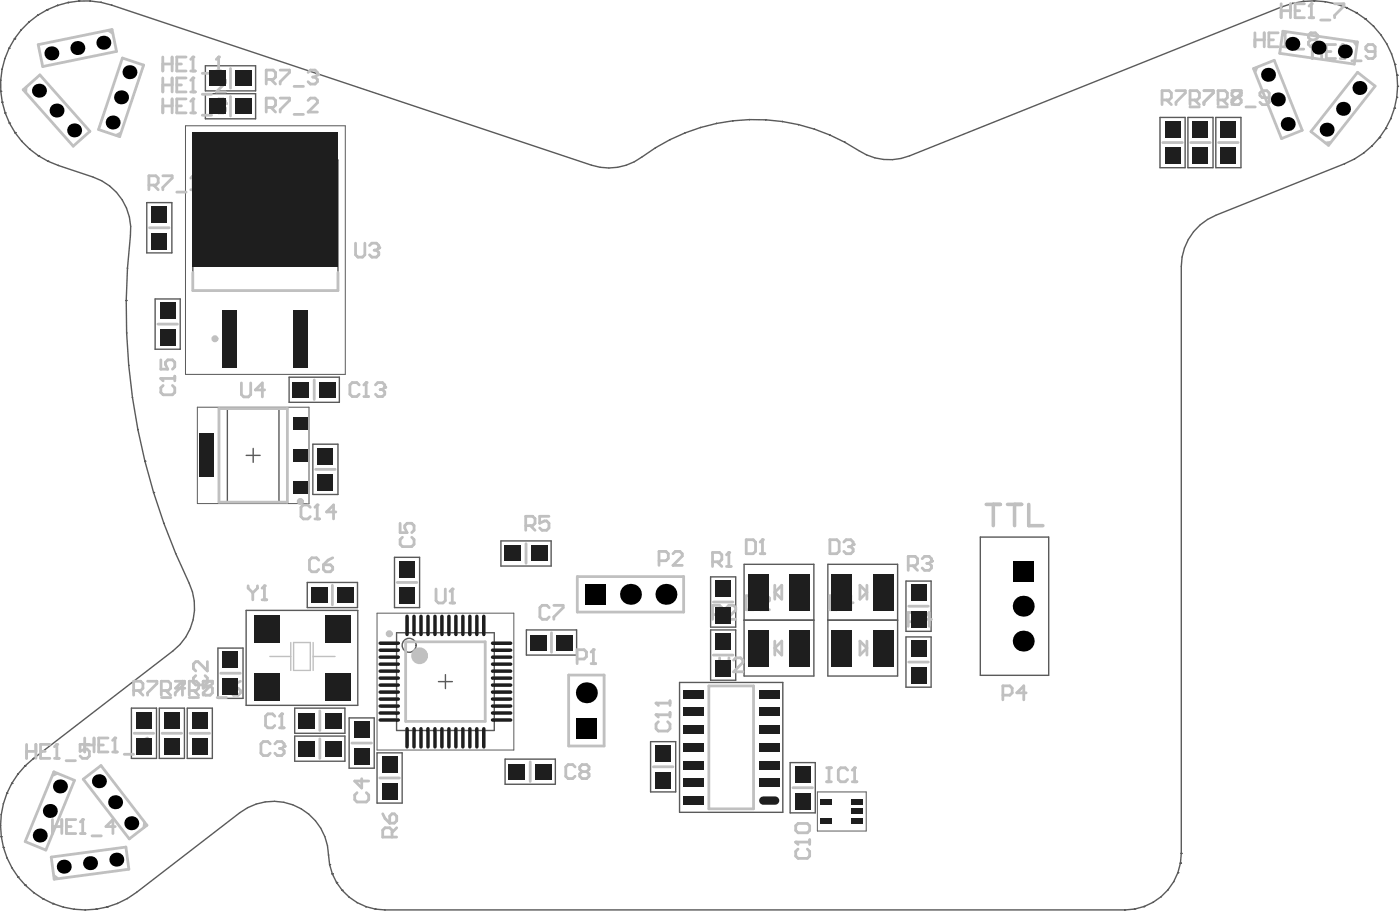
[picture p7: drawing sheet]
<svg xmlns="http://www.w3.org/2000/svg" width="334mm" height="217mm" viewBox="0 0 334 217" stroke-linecap="round" stroke-linejoin="round" font-family="sans-serif">
<g fill="none" stroke="#5a5a5a" stroke-width=".33">
<path d="M49 15.7h11.9v6h-11.9zM46 38.1h34.6v31.1h-34.6zM49 22.3h11.9v6h-11.9zM276.5 28h6v12h-6zM283.2 28h6v12h-6zM289.8 28h6v12h-6zM35 48.3h6v12h-6zM61.6 59.6h3.3M63.3 57.9v3.4M37 71.2h6v12h-6zM54.2 97.4h12.3v22.3h-12.3zM68.9 89.9h12v6h-12z"/>
<path d="M58.7 108.5h3.3M60.4 106.8v3.4M74.6 105.8h6v12h-6zM73.2 138.8h12v6h-12zM94 132.8h6v12h-6zM119.4 128.9h12v6h-12zM169.4 137.5h6v11.9h-6zM177.4 134.5h16.6v26.6h-16.6zM197.3 134.5h16.7v26.6h-16.7zM216 138.5h6v11.9h-6zM233.7 128h16.3v32.9h-16.3zM52 154.4h5.9v12h-5.9z"/>
<path d="M58.7 145.4h26.6v22.7h-26.6zM94.5 150.8h23.3v23.3h-23.3zM125.5 150.1h12v6h-12zM169.4 150.1h6v12h-6zM177.4 147.8h16.6M197.3 147.8h16.7M216 151.8h6v11.9h-6zM31.3 168.7h6v12h-6zM38 168.7h6v12h-6zM44.6 168.7h6v12h-6zM70.2 168.7h12v6h-12zM70.2 175.4h12v6h-12z"/>
<path d="M83.2 171.1h6v11.9h-6zM89.9 179.4h6v12h-6zM104.5 162.4h3.3M106.2 160.8v3.3M155.1 176.7h6v12h-6zM162 162.6h24.6v31h-24.6zM.3 199.4h.1M120.4 180.9h12v6h-12zM188.4 181.7h5.9v12h-5.9z"/>
<circle cx="97.5" cy="153.8" r="1.66"/>
</g>
<path d="M44.2 30h38.1v59.2h-38.1zM47 97h26.7v23h-26.7zM89.9 146.1h32.6v32.6h-32.6zM194.8 188.7h11.7v9.3h-11.7z" fill="none" stroke="#5a5a5a" stroke-width=".24"/>
<circle cx=".3" cy="199.4" r=".17" fill="#5a5a5a"/>
<path d="M.1 196.7l.2 2.6M1.6 189l-.8 2.5-.5 2.6M1.7 189h.1" fill="none" stroke="#5a5a5a" stroke-width=".33"/>
<circle cx="1.7" cy="189" r=".17" fill="#5a5a5a"/>
<path d="M1.2 26.9h.1" fill="none" stroke="#5a5a5a" stroke-width=".33"/>
<g fill="#5a5a5a">
<circle cx="1.2" cy="26.9" r=".17"/>
<circle cx=".5" cy="24.4" r=".17"/>
</g>
<path d="M.2 21.8l.3 2.6M.5 24.4h.1" fill="none" stroke="#5a5a5a" stroke-width=".33"/>
<circle cx=".2" cy="21.8" r=".17" fill="#5a5a5a"/>
<path d="M.2 19.1h.1M.5 16.5l-.3 2.6M.5 16.5h.1M1.2 14l-.7 2.5M2.2 11.5h.1M.2 21.8h.1" fill="none" stroke="#5a5a5a" stroke-width=".33"/>
<g fill="#5a5a5a">
<circle cx="2.2" cy="11.5" r=".17"/>
<circle cx="6.1" cy="210.9" r=".17"/>
</g>
<path d="M4.3 209h.1M4.3 209l1.8 1.9M6.1 210.9h.1" fill="none" stroke="#5a5a5a" stroke-width=".33"/>
<g fill="#5a5a5a">
<circle cx="4.3" cy="209" r=".17"/>
<circle cx="6.1" cy="211" r=".17"/>
</g>
<path d="M6.1 211h.1M6.1 211l1.9 1.7M8 212.7h.1" fill="none" stroke="#5a5a5a" stroke-width=".33"/>
<circle cx="2.8" cy="186.7" r=".17" fill="#5a5a5a"/>
<path d="M4.3 184.5l-1.5 2.2M4.3 184.5h.1M6 182.5l-1.7 2M6 182.5h.1" fill="none" stroke="#5a5a5a" stroke-width=".33"/>
<circle cx="6" cy="182.5" r=".17" fill="#5a5a5a"/>
<path d="M6 182.5h.1" fill="none" stroke="#5a5a5a" stroke-width=".33"/>
<circle cx="8" cy="180.8" r=".17" fill="#5a5a5a"/>
<path d="M3.6 31.6h.1M5.2 33.7h.1M5.2 33.7l1.9 1.8M7.1 35.5h.1M8 180.7v.1" fill="none" stroke="#5a5a5a" stroke-width=".33"/>
<circle cx="3.6" cy="31.6" r=".17" fill="#5a5a5a"/>
<path d="M3.6 31.6h.1" fill="none" stroke="#5a5a5a" stroke-width=".33"/>
<circle cx="3.5" cy="9.2" r=".17" fill="#5a5a5a"/>
<path d="M3.5 9.2h.1M5 7.1l-1.5 2.1M5 7.1h.1M6.9 5.3h.1M10.2 214.2h.1" fill="none" stroke="#5a5a5a" stroke-width=".33"/>
<circle cx="10.2" cy="214.2" r=".17" fill="#5a5a5a"/>
<path d="M10.2 214.2l2.4 1.1" fill="none" stroke="#5a5a5a" stroke-width=".33"/>
<circle cx="12.6" cy="215.3" r=".17" fill="#5a5a5a"/>
<path d="M11.4 38.4h.1M11.5 38.4l2.4 1" fill="none" stroke="#5a5a5a" stroke-width=".33"/>
<circle cx="11.4" cy="38.4" r=".17" fill="#5a5a5a"/>
<path d="M11.2 2.3h.1M13.9 39.4h.1" fill="none" stroke="#5a5a5a" stroke-width=".33"/>
<circle cx="11.3" cy="2.3" r=".17" fill="#5a5a5a"/>
<path d="M11.3 2.3h.1" fill="none" stroke="#5a5a5a" stroke-width=".33"/>
<circle cx="11.3" cy="2.3" r=".17" fill="#5a5a5a"/>
<path d="M13.7 1.3l-2.4 1" fill="none" stroke="#5a5a5a" stroke-width=".33"/>
<circle cx="13.7" cy="1.3" r=".17" fill="#5a5a5a"/>
<path d="M16.2 .6h.1M17.7 216.7l2.6 .1" fill="none" stroke="#5a5a5a" stroke-width=".33"/>
<circle cx="16.2" cy=".6" r=".17" fill="#5a5a5a"/>
<path d="M18.8 .2l-2.6 .4M18.8 .2h.1" fill="none" stroke="#5a5a5a" stroke-width=".33"/>
<circle cx="18.8" cy=".2" r=".17" fill="#5a5a5a"/>
<path d="M21.5 .2h-2.7M21.5 .2h.1" fill="none" stroke="#5a5a5a" stroke-width=".33"/>
<circle cx="22.9" cy="216.6" r=".17" fill="#5a5a5a"/>
<path d="M25.5 216.1l-2.6 .5" fill="none" stroke="#5a5a5a" stroke-width=".33"/>
<circle cx="25.5" cy="216.1" r=".17" fill="#5a5a5a"/>
<path d="M24.1 .6h.1M24.1 .6l2.5 .6M26.6 1.2h.1M24.2 43.1l1.9 1.2 1.7 1.5M34.5 109.9h.1M32.5 212.6l-2.1 1.5" fill="none" stroke="#5a5a5a" stroke-width=".33"/>
<circle cx="34.5" cy="109.9" r=".17" fill="#5a5a5a"/>
<path d="M30.1 71.6h.1M30.2 79.3h.1M31.6 94.7h.1M32.9 102.4h.1M34.5 109.9h.1" fill="none" stroke="#5a5a5a" stroke-width=".33"/>
<circle cx="30.1" cy="71.6" r=".17" fill="#5a5a5a"/>
<path d="M30.2 49.6l.6 2.1M31.2 53.9l-.1 2.3M30.1 71.6h.1M30.4 63.9h.1M36.6 117.4h.1M39.1 124.7h.1" fill="none" stroke="#5a5a5a" stroke-width=".33"/>
<circle cx="36.6" cy="117.4" r=".17" fill="#5a5a5a"/>
<path d="M45.3 149.8l-1 2M46.3 143.2l.1 2.3-.4 2.2M61.1 191.6l-2.1 .9-1.9 1.2M65.4 190.9l2.2 .3 2.2 .6M71.8 192.7l1.8 1.3M75.2 195.6l1.3 1.8" fill="none" stroke="#5a5a5a" stroke-width=".33"/>
<circle cx="81.6" cy="212.2" r=".17" fill="#5a5a5a"/>
<path d="M80.2 210.3l1.4 1.9M81.6 212.2h.1" fill="none" stroke="#5a5a5a" stroke-width=".33"/>
<circle cx="80.2" cy="210.3" r=".17" fill="#5a5a5a"/>
<path d="M80.2 210.3h.1" fill="none" stroke="#5a5a5a" stroke-width=".33"/>
<circle cx="80.2" cy="210.3" r=".17" fill="#5a5a5a"/>
<path d="M79.2 208.2h.1M81.6 212.2l1.6 1.6" fill="none" stroke="#5a5a5a" stroke-width=".33"/>
<circle cx="79.2" cy="208.2" r=".17" fill="#5a5a5a"/>
<path d="M78.6 206l.6 2.2" fill="none" stroke="#5a5a5a" stroke-width=".33"/>
<circle cx="78.6" cy="206" r=".17" fill="#5a5a5a"/>
<path d="M78.3 203.7l.3 2.3" fill="none" stroke="#5a5a5a" stroke-width=".33"/>
<circle cx="79.2" cy="208.2" r=".17" fill="#5a5a5a"/>
<path d="M77.4 199.4l.7 2.1M78.3 203.7h.1M79.2 208.2h.1M87.3 216h.1M87.3 216l2.2 .6M89.5 216.6h.1" fill="none" stroke="#5a5a5a" stroke-width=".33"/>
<circle cx="89.5" cy="216.6" r=".17" fill="#5a5a5a"/>
<g fill="none" stroke="#5a5a5a" stroke-width=".33">
<path d="M156.3 35.2l-3.3 2.2M170.8 29.4l-3.8 1M170.8 29.4h.1M174.7 28.8h.1M178.6 28.5h.1M178.6 28.5l4 .1M182.6 28.6h.1M186.5 29h.1M186.5 29l3.8 .7M190.3 29.7h.1M194.1 30.8l3.7 1.4M197.8 32.2h.1"/>
<path d="M201.4 33.9h.1M201.4 33.9l3.3 2M206.6 36.9l2 .7 2 .4M216.8 37.1l-2 .7-2.1 .2"/>
</g>
<circle cx="268.1" cy="216.8" r=".17" fill="#5a5a5a"/>
<path d="M268.1 216.8h.1M270.4 216.6l-2.3 .2M270.4 216.6h.1" fill="none" stroke="#5a5a5a" stroke-width=".33"/>
<circle cx="270.5" cy="216.6" r=".17" fill="#5a5a5a"/>
<path d="M270.5 216.6h.1M276.8 213.7l-1.9 1.3M278.4 212l-1.6 1.7" fill="none" stroke="#5a5a5a" stroke-width=".33"/>
<circle cx="280.8" cy="207.9" r=".17" fill="#5a5a5a"/>
<path d="M280.8 207.9h.1M281.4 205.7l-.6 2.2" fill="none" stroke="#5a5a5a" stroke-width=".33"/>
<circle cx="281.4" cy="205.7" r=".17" fill="#5a5a5a"/>
<path d="M281.4 205.7h.1" fill="none" stroke="#5a5a5a" stroke-width=".33"/>
<circle cx="281.4" cy="205.7" r=".17" fill="#5a5a5a"/>
<path d="M281.6 203.4l-.2 2.3" fill="none" stroke="#5a5a5a" stroke-width=".33"/>
<circle cx="281.6" cy="203.4" r=".17" fill="#5a5a5a"/>
<path d="M305.6 1.6h.1M310.6 .3l-2.5 .5M310.7 .3h.1M286.1 53.6l-1.6 1.6-1.2 1.9-1 2M289.9 51.3l-2 1M281.8 61.3l-.2 2.2M281.6 203.4h.1" fill="none" stroke="#5a5a5a" stroke-width=".33"/>
<g fill="#5a5a5a">
<circle cx="310.7" cy=".3" r=".17"/>
<circle cx="318.5" cy=".9" r=".17"/>
</g>
<path d="M315.9 .4h.1M315.9 .4l2.6 .5M318.5 .9h.1M320.9 1.8h.1M320.5 39h.1M325.1 36.5l-2.2 1.4-2.4 1.1" fill="none" stroke="#5a5a5a" stroke-width=".33"/>
<circle cx="320.9" cy="1.8" r=".17" fill="#5a5a5a"/>
<path d="M321 1.8h.1M321 1.8l2.3 1.2M323.3 3h.1" fill="none" stroke="#5a5a5a" stroke-width=".33"/>
<circle cx="323.3" cy="3" r=".17" fill="#5a5a5a"/>
<path d="M323.3 3l2.2 1.5" fill="none" stroke="#5a5a5a" stroke-width=".33"/>
<circle cx="325.5" cy="4.5" r=".17" fill="#5a5a5a"/>
<path d="M325.5 4.5h.1M327.1 34.7h.1M328.8 32.8h.1" fill="none" stroke="#5a5a5a" stroke-width=".33"/>
<circle cx="328.9" cy="32.8" r=".17" fill="#5a5a5a"/>
<path d="M330.3 30.6l-1.4 2.2" fill="none" stroke="#5a5a5a" stroke-width=".33"/>
<circle cx="330.3" cy="30.6" r=".17" fill="#5a5a5a"/>
<path d="M330.3 30.6h.1M331.5 28.3l-1.2 2.3M331.5 28.2v.1M332.4 25.8h.1" fill="none" stroke="#5a5a5a" stroke-width=".33"/>
<circle cx="332.4" cy="25.8" r=".17" fill="#5a5a5a"/>
<path d="M332.4 25.8h.1M333 23.2l-.6 2.6M333 23.2h.1" fill="none" stroke="#5a5a5a" stroke-width=".33"/>
<circle cx="333" cy="23.2" r=".17" fill="#5a5a5a"/>
<path d="M333.2 20.6l-.2 2.6" fill="none" stroke="#5a5a5a" stroke-width=".33"/>
<circle cx="333.2" cy="20.6" r=".17" fill="#5a5a5a"/>
<path d="M333.2 20.6h.1" fill="none" stroke="#5a5a5a" stroke-width=".33"/>
<circle cx="333" cy="17.9" r=".17" fill="#5a5a5a"/>
<path d="M332.5 15.4l.5 2.5M333 17.9h.1" fill="none" stroke="#5a5a5a" stroke-width=".33"/>
<circle cx="332.5" cy="15.4" r=".17" fill="#5a5a5a"/>
<path d="M332.5 15.4h.1M333 18h.1" fill="none" stroke="#5a5a5a" stroke-width=".33"/>
<circle cx="333" cy="18" r=".17" fill="#5a5a5a"/>
<path d="M327.4 6.3h.1M327.4 6.3l1.8 2 1.4 2.2M331.7 12.9l.8 2.4M.8 201.9h.1" fill="none" stroke="#5a5a5a" stroke-width=".33"/>
<circle cx=".8" cy="201.9" r=".17" fill="#5a5a5a"/>
<g fill="none" stroke="#5a5a5a" stroke-width=".33">
<path d="M.2 19.1v2.6M2.2 11.5l-1 2.5M6.9 5.3l-1.8 1.8M330.6 10.5l1.1 2.3M333 18l.2 2.6M.5 24.4l.7 2.5M1.2 26.9l1.1 2.4M2.3 29.3h.1M2.3 29.3l1.3 2.3 1.6 2.1M141 39.4l2 .5M149.3 39.4l-2.1 .5-2.1 .1M163.3 31.7l-3.6 1.6"/>
<path d="M328.8 32.8l-1.7 1.9M332.4 25.8l-.9 2.4M27.8 45.8l1.3 1.8M30.8 51.7l.4 2.2M31.1 56.2a149.9 149.9 0 0 0-.4 30.9M282.3 59.1l-.5 2.2M281.6 63.5v139.8M30.7 87.1h.1M30.7 87.1l.9 7.6 1.3 7.7M32.9 102.4l1.6 7.5M36.6 117.4l2.5 7.3 2.8 7.2M45.1 138.9l.8 2.1 .4 2.2"/>
<path d="M46 147.7l-.7 2.1M.3 194.1l-.2 2.6M.3 199.4l.5 2.5M8 180.8l-2 1.7M73.6 194l1.6 1.6M.8 202l.9 2.4M1.7 204.4l1.2 2.4 1.4 2.2M12.6 215.3l2.5 .8M28 215.3l-2.5 .8M78.1 201.5l.2 2.2M79.2 208.2l1 2.1M85.2 215.1l2 .9"/>
<path d="M280.8 208l-1 2.1"/>
</g>
<circle cx="2.3" cy="29.3" r=".17" fill="#5a5a5a"/>
<path d="M3.5 9.2l-1.3 2.3M2.3 29.3h.1M22.2 42.2l2 .9M29.1 47.6l1.1 2M8.1 212.7l2.1 1.4M15.1 216.1l2.6 .6M22.9 216.6l-2.6 .2M30.4 214.1l-2.4 1.2" fill="none" stroke="#5a5a5a" stroke-width=".33"/>
<circle cx="9.2" cy="37.1" r=".17" fill="#5a5a5a"/>
<path d="M7.1 35.5l2.1 1.6M9.2 37.1h.1M9.2 37.1l2.2 1.3" fill="none" stroke="#5a5a5a" stroke-width=".33"/>
<circle cx="9.2" cy="37.1" r=".17" fill="#5a5a5a"/>
<g fill="none" stroke="#5a5a5a" stroke-width=".33">
<path d="M9 3.7l-2.1 1.6M9 3.6v.1M11.2 2.3l-2.2 1.3M16.2 .6l-2.5 .7M21.5 .2l2.6 .4M153 37.4l-1.8 1.1-1.9 .9M159.7 33.3l-3.4 1.9M167 30.4l-3.7 1.3M174.7 28.8l-3.9 .6M178.6 28.5l-3.9 .3M182.6 28.6l3.9 .4M190.4 29.7l3.7 1.1"/>
<path d="M204.7 35.9l1.9 1M210.6 38h2.1M44.3 151.8l-1.4 1.8M65.4 190.9l-2.2 .2-2.1 .5M69.8 191.8l2 .9M76.5 197.4l.9 2M83.3 213.8l1.8 1.3M89.5 216.6l2.3 .2M272.7 216l-2.2 .6"/>
</g>
<circle cx="272.7" cy="216" r=".17" fill="#5a5a5a"/>
<path d="M308 .8l-2.4 .8M313.3 .2l-2.6 .1M318.5 .9l2.4 .9M327.1 34.7l-2 1.7M272.7 216h.1M279.8 210.1l-1.4 1.9" fill="none" stroke="#5a5a5a" stroke-width=".33"/>
<circle cx="313.3" cy=".2" r=".17" fill="#5a5a5a"/>
<g fill="none" stroke="#5a5a5a" stroke-width=".33">
<path d="M.2 19.1h.1M.5 16.5h.1M1.2 14h.1M2.2 11.5h.1M3.5 9.2h.1M5.1 7.1h-.1M6.9 5.3h.1M9 3.6v.1M11.3 2.3h.1M13.7 1.3h.1M16.2 .6h.1M18.8 .2h.1"/>
<path d="M21.5 .2h.1M24.1 .6h.1M26.6 1.2h.1M26.6 1.2l114.4 38.2M305.6 1.6l-88.8 35.5M305.6 1.6h.1M308.1 .8h-.1M310.7 .3h-.1M313.3 .2h.1M313.3 .2l2.6 .2M315.9 .4h.1M318.5 .9h.1"/>
<path d="M320.9 1.8h.1M323.3 3h.1M325.5 4.5h.1M325.5 4.5l1.9 1.8M327.4 6.3h.1M329.1 8.3h.1M330.6 10.5h.1M331.7 12.8v.1M332.5 15.3v.1M332.5 15.4h.1M333 17.9v.1M.2 21.7v.1"/>
<path d="M.5 24.4h.1M1.2 26.9h.1M2.3 29.3h.1M3.6 31.6h.1M5.2 33.7h.1M7.1 35.5h.1M9.2 37.1h.1M11.4 38.4h.1M13.9 39.4h.1M13.9 39.4l8.3 2.8M143 39.9l2.1 .1M156.3 35.2h.1"/>
<path d="M159.7 33.3h.1M163.3 31.7h.1M167 30.4h.1M170.8 29.4h.1M174.7 28.8h.1M178.6 28.5h.1M182.6 28.6h.1M186.5 29h.1M190.3 29.7h.1M194.1 30.8h.1M197.8 32.2h.1M197.8 32.2l3.5 1.7"/>
<path d="M201.3 33.9h.1M320.5 39l-30.6 12.3M320.5 39h.1M322.9 37.9h.1M325.1 36.4v.1M327.1 34.7h.1M328.8 32.8h.1M330.3 30.6h.1M331.5 28.2v.1M332.4 25.8h.1M333 23.2h-.1M333.2 20.6h.1"/>
<path d="M287.9 52.3l-1.8 1.3M30.1 71.6h.1M30.2 79.3h.1M30.4 63.9h.1M30.7 87.1h.1M31.6 94.7h.1M32.9 102.4h.1M34.5 109.9h.1M34.5 109.9l2.1 7.5M36.6 117.4h.1M39.1 124.7h.1M41.9 131.9h.1"/>
<path d="M41.9 131.9l3.2 7M42.9 153.6l-1.6 1.5-33.3 25.6M.1 196.7h.1M.3 194.1h.1M.3 199.3v.1M.8 191.5h.1M1.7 189h-.1M2.8 186.7l-1.1 2.3M2.8 186.7h.1M4.3 184.5h.1M6 182.5h.1M8 180.7v.1"/>
<path d="M57.1 193.7l-24.6 18.9M.8 201.9h.1M.8 201.9v.1M1.7 204.4h.1M2.8 206.8h.1M4.3 209h.1M6.1 210.9h.1M8 212.7h.1M10.2 214.1v.1M12.6 215.3h.1M15.1 216.1h.1M17.7 216.7h.1"/>
<path d="M20.3 216.8h.1M22.9 216.6h.1M25.5 216.1h.1M28 215.3h.1M30.4 214.1h.1M32.6 212.6h-.1M78.3 203.7h.1M78.6 206h.1M79.2 208.2h.1M80.2 210.3h.1M81.6 212.2h.1M83.2 213.8h.1"/>
<path d="M85.1 215.1h.1M87.2 216h.1M89.5 216.6h.1M91.8 216.8h.1M91.8 216.8h176.3M268.1 216.8h.1M270.4 216.6h.1M270.5 216.6h-.1M270.5 216.6h.1M272.7 216h.1M274.8 215l-2.1 1M274.9 215h-.1"/>
<path d="M276.8 213.7h.1M278.4 212h.1M279.8 210.1h.1M280.8 207.9v.1M280.8 207.9h.1M281.4 205.7h.1M281.6 203.4h.1"/>
</g>
<path d="M25.9 7.3l.9 .6M26.7 7l1.1 5.3M6.2 20.9l-.1 1.1M23.5 30.9l5 1.7M28.7 31.7l-.9 .5M37.6 77.2h4.7M76.2 169.4v4.7M76.2 176.1v4.6M13.6 184.3l-1 .4M34.5 196l-.2 1.1M35 196.6l-4.2 3.3" fill="none" stroke="#c0c0c0" stroke-width=".66"/>
<path d="M64.3 156.4h5" fill="none" stroke="#c0c0c0" stroke-width=".33"/>
<circle cx="79.6" cy="156.4" r=".17" fill="#c0c0c0"/>
<g fill="none" stroke="#c0c0c0" stroke-width=".66">
<path d="M26.7 7l-17.6 3.6 1.1 5.3 17.6-3.6M54.9 16.3v4.7M298.8 16.3l4.9-1.9 6.7 16.6-4.9 2zM299.6 16.1l-.4 1M305.8 7.4l17.8 2.6-.8 5.3-17.7-2.6zM322.8 10l.6 .8M323.6 17.2l4.2 3.3-11.1 14.1-4.2-3.3zM5.5 21.4l4-3.5 11.9 13.4-3.9 3.5zM23.5 30.9l5.7-17.1 5 1.7-5.7 17.1M54.9 23v4.6M277.2 34h4.6M283.8 34h4.7"/>
<path d="M290.5 34h4.6M317.1 33.9l-1 .2M35.6 54.3h4.7M46 64.9v4.3h34.6v-4.3M38.3 90.2h3.4M38.9 91.8l-.6 .6v1.1l.6 .6h2.2l.6-.6v-1.1l-.6-.6M41.7 89.6v1.1M52.2 97.4h16.3v22.3h-16.3zM74.9 90.5v4.7M75.2 111.8h4.7M79.2 139.5v4.6M94.7 138.8h4.7"/>
<path d="M125.4 129.6v4.6M137.6 137.4h25.4v8.4h-25.4zM184.7 139.5v3.3M186.4 139.5v3.3l-1.7-1.7zM205 139.5l1.7 1.6-1.7 1.7zM206.7 139.5v3.3M96.7 152.9h19v19h-19zM131.5 150.8v4.6M170.1 156.1h4.6M170.1 143.4h4.6M184.7 152.8v3.3M186.4 152.8v3.3l-1.7-1.7z"/>
<path d="M205 152.8l1.7 1.6-1.7 1.7zM206.7 152.8v3.3M216.6 157.8h4.7M216.6 144.4h4.7M32 174.7h4.6M38.6 174.7h4.7M45.3 174.7h4.7M52.6 160.4h4.7M83.9 177.1h4.6M135.6 160.9h8.4v16.9h-8.4zM169 163.4h10.6v29.3h-10.6zM12.8 183.9l5 2-6.9 16.7-4.9-2.1z"/>
<path d="M35 196.6l-10.9-14.2-4.3 3.3 11 14.2M90.5 185.4h4.7M126.4 181.5v4.7M155.8 182.7h4.6M189 187.7h4.7M12.2 204.2l17.8-2.4 .7 5.3-17.8 2.4zM12.9 208.7l.8 .6"/>
</g>
<path d="M69.3 153.1v6.7M70 153.1h4v6.7h-4zM74.6 153.1v6.7M74.6 156.4h5" fill="none" stroke="#c0c0c0" stroke-width=".33"/>
<circle cx="38.3" cy="90.2" r=".33" fill="#c0c0c0"/>
<g fill="none" stroke="#c0c0c0" stroke-width=".66">
<path d="M35.5 44.1h1.7l.5-.5v-1.2l-.5-.5h-1.7v3.3M36.6 44.1l1.1 1.1M38.8 41.9h2.2v.5l-2.2 2.3v.5M42.1 45.8h2.3M45.5 45.2h1.1M46 41.9v3.3M38.3 90.2l.6 .5M38.3 85.8v2.2h1.7l-.6-1.1v-.6l.6-.5h1.1l.6 .5v1.1l-.6 .6M38.4 164.5h1.7l.6-.5v-1.1l-.6-.6h-1.7v3.4M39.6 164.5l1.1 1.2M41.8 162.3h2.2v.6l-2.2 2.2v.6M45.1 166.2h2.2"/>
<path d="M45.1 164.5h1.7l.5-.5v-1.1l-.5-.6h-1.7v3.4M46.2 164.5l1.1 1.2M48.4 162.3v1.7l1.1-.6h.6l.5 .6v1.1l-.5 .6h-1.1l-.6-.6 2.3-2.2v-.6zM48.5 165.1v.6M51.8 166.2h2.2M55.1 164h1.7l.5 .5v.6l-.5 .6h-1.1l-.6-.6zM57.3 162.3l-1.1 .6-1.1 1.1M85.1 188.9l-.5 .5v1.1l.5 .6h2.2l.6-.6v-1.1l-.6-.5M86.2 185.6v2.2l-1.6-1.7h3.3M91.2 193.9l.6 1.1 1.1 1.1M93.5 199.5v-1.7l-.6-.6h-1.1l-.6 .6v1.7h3.4M93.5 193.9h.5l.6 .6v1.1l-.6 .5h-1.1v-1.6z"/>
<path d="M94.6 197.2l-1.1 1.2"/>
</g>
<circle cx="46" cy="41.9" r=".33" fill="#c0c0c0"/>
<path d="M38.8 13.6v3.3M38.8 15.3h2.2M41 13.6v3.3M42.1 15.3h1.1M44.4 13.6h-2.3v3.3h2.3M45.5 16.9h1.1M46 13.6v3.3M46 41.9l-.5 .5" fill="none" stroke="#c0c0c0" stroke-width=".66"/>
<circle cx="46" cy="13.6" r=".33" fill="#c0c0c0"/>
<path d="M46 13.6l-.5 .5M48.2 17.5h2.2M51.6 16.9h1.1M52.1 13.6v3.3" fill="none" stroke="#c0c0c0" stroke-width=".66"/>
<circle cx="52.1" cy="13.6" r=".33" fill="#c0c0c0"/>
<path d="M52.1 13.6l-.5 .5M64.4 177.3l-.5-.6h-1.2l-.5 .6v2.2l.5 .5h1.2l.5-.5M65.5 177.3l.6-.6h1.1l.5 .6v.5" fill="none" stroke="#c0c0c0" stroke-width=".66"/>
<circle cx="67.7" cy="177.8" r=".33" fill="#c0c0c0"/>
<path d="M65.5 170.7l-.5-.6h-1.2l-.5 .6v2.2l.5 .5h1.2l.5-.5M66.6 173.4h1.1M66.6 178.4h.6M67.2 170.1v3.3M67.2 178.4l.5 .5v.6l-.5 .5h-1.1l-.6-.5M67.7 177.8l-.5 .6" fill="none" stroke="#c0c0c0" stroke-width=".66"/>
<circle cx="67.2" cy="170.1" r=".33" fill="#c0c0c0"/>
<path d="M125.3 125.2h1.7l.5-.5v-1.1l-.5-.6h-1.7v3.4M126.4 125.2l1.1 1.2M130.9 123h-2.3v1.7l1.2-.6h.5l.6 .6v1.1l-.6 .6h-1.1l-.6-.6M177.9 128.6h1.6l.6 .6v2.2l-.6 .5h-1.6zM181.2 131.9h1.1M181.8 128.6v3.3M171.5 156.8v2.7l.6 .6h1.1l.6-.6v-2.7M174.9 157.3l.5-.5h1.1l.6 .5v.6l-2.2 2.2h2.2M177.9 142h1.6l.6 .5v2.2l-.6 .6h-1.6zM181.2 142.5l.6-.5h1.1l.5 .5v.6l-2.2 2.2h2.2M67.2 170.1l-.6 .6" fill="none" stroke="#c0c0c0" stroke-width=".66"/>
<circle cx="181.8" cy="128.6" r=".33" fill="#c0c0c0"/>
<path d="M181.8 128.6l-.6 .6M197.1 183h1.1M197.1 186.3h1.1M197.6 183v3.3M202.1 183.5l-.6-.5h-1.1l-.6 .5v2.2l.6 .6h1.1l.6-.6M203.2 186.3h1.1M203.7 183v3.3" fill="none" stroke="#c0c0c0" stroke-width=".66"/>
<circle cx="203.7" cy="183" r=".33" fill="#c0c0c0"/>
<path d="M197.8 128.6h1.7l.5 .6v2.2l-.5 .5h-1.7zM201.1 129.2l.6-.6h1.1l.6 .6v.5M197.8 142h1.7l.5 .5v2.2l-.5 .6h-1.7zM203.4 143.6h-2.3l1.7-1.6v3.3M203.7 183l-.5 .5" fill="none" stroke="#c0c0c0" stroke-width=".66"/>
<circle cx="203.4" cy="129.7" r=".33" fill="#c0c0c0"/>
<g fill="none" stroke="#c0c0c0" stroke-width=".66">
<path d="M305.4 .9v3.3M305.4 2.6h2.2M307.6 .9v3.3M308.7 2.6h1.1M310.9 .9h-2.2v3.3h2.2M312 4.2h1.2M312.6 .9v3.3M277 23.8h1.7l.5-.5v-1.1l-.5-.6h-1.7v3.3M278.1 23.8l1.1 1.1M280.3 21.6h2.2v.6l-2.2 2.2v.5M283.7 25.5h2.2M283.7 23.8h1.6l.6-.5v-1.1l-.6-.6h-1.6v3.3"/>
<path d="M284.8 23.8l1.1 1.1M287 21.6h2.2v.6l-2.2 2.2v.5M290.3 25.5h2.2M290.4 23.8h1.6l.6-.5v-1.1l-.6-.6h-1.6v3.3M291.5 23.8l1.1 1.1M293.7 21.6h2.2v1.1l-.6 .6M294.2 21.6l-.5 .6v.5l.5 .6M294.2 23.3l-.5 .5v1.1M294.2 23.3h1.1M295.3 21.6l.6 .6-2.2 2.2 .5 .5h1.1l.6-.5v-.6l-.6-.5M297 25.5h2.2M302.5 23.3h-1.6l-.6-.6v-.5l.6-.6h1.1l.5 .6v2.2l-.5 .5h-1.1l-.6-.5"/>
<path d="M202.3 130.3h.5M202.8 130.3l.6 .5v.6l-.6 .5h-1.1l-.6-.5M203.4 129.7l-.6 .6M239.1 165.6h1.6l.6-.5v-1.1l-.6-.6h-1.6v3.4M244.6 165.1h-2.2l1.6-1.7v3.4"/>
</g>
<circle cx="312.6" cy=".9" r=".33" fill="#c0c0c0"/>
<path d="M312.6 .9l-.6 .5M314.8 4.8h2.2M318.1 .9h2.3v.5l-2.3 2.3v.5M12.5 195.3v3.3M12.5 197h2.2M14.7 195.3v3.3M15.8 197h1.1M18 195.3h-2.2v3.3h2.2M19.2 198.6h1.1M19.7 195.3v3.3" fill="none" stroke="#c0c0c0" stroke-width=".66"/>
<circle cx="19.7" cy="195.3" r=".33" fill="#c0c0c0"/>
<path d="M38.8 23.6v3.3M38.8 25.2h2.2M41 23.6v3.3M42.1 25.2h1.1M44.4 23.6h-2.3v3.3h2.3M45.5 26.9h1.1M46 23.6v3.3M19.7 195.3l-.5 .5M21.9 199.2h2.2M27.5 197h-2.2l1.6-1.7v3.3" fill="none" stroke="#c0c0c0" stroke-width=".66"/>
<circle cx="46" cy="23.6" r=".33" fill="#c0c0c0"/>
<path d="M46 23.6l-.5 .5M48.2 27.5h2.2M51.6 24.1l.5-.5h1.1l.6 .5v.6" fill="none" stroke="#c0c0c0" stroke-width=".66"/>
<circle cx="53.8" cy="24.7" r=".33" fill="#c0c0c0"/>
<path d="M52.7 25.2h.5M53.2 25.2l.6 .6v.5l-.6 .6h-1.1l-.5-.6M53.8 24.7l-.6 .5M74 120.9l-.6-.6h-1.1l-.6 .6v2.2l.6 .5h1.1l.6-.5M75.1 123.6h1.1M75.6 120.3v3.3M76 133.5l-.6-.6h-1.1l-.5 .6v2.2l.5 .5h1.1l.6-.5M77.1 134.6h1.7l.5 .5v.6l-.5 .5h-1.1l-.6-.5zM79.3 132.9l-1.1 .6-1.1 1.1" fill="none" stroke="#c0c0c0" stroke-width=".66"/>
<circle cx="75.6" cy="120.3" r=".33" fill="#c0c0c0"/>
<path d="M63.5 18.9h1.6l.6-.5v-1.1l-.6-.6h-1.6v3.3M64.6 18.9l1.1 1.1M66.8 16.7h2.2v.6l-2.2 2.2v.5M73.4 17.3l.6-.6h1.1l.6 .6v.5M70.1 20.6h2.2M75.6 120.3l-.5 .6M80.1 122h-2.3l1.7-1.7v3.3" fill="none" stroke="#c0c0c0" stroke-width=".66"/>
<circle cx="75.7" cy="17.8" r=".33" fill="#c0c0c0"/>
<path d="M74.5 18.4h.6M75.1 18.4l.6 .5v.6l-.6 .5h-1.1l-.6-.5M75.7 17.8l-.6 .6M103.9 140.4v2.7l.6 .6h1.1l.6-.6v-2.7M107.3 143.7h1.1M107.8 140.4v3.3" fill="none" stroke="#c0c0c0" stroke-width=".66"/>
<circle cx="107.8" cy="140.4" r=".33" fill="#c0c0c0"/>
<path d="M95.4 124.7v2.2h1.6l-.5-1.1v-.5l.5-.6h1.1l.6 .6v1.1l-.6 .5M95.9 128l-.5 .6v1.1l.5 .5h2.2l.6-.5v-1.1l-.6-.6M107.8 140.4l-.5 .5M130.9 144.8l-.5-.6h-1.1l-.6 .6v2.2l.6 .6h1.1l.5-.6M132 144.2h2.2v.6l-2.2 2.2v.6M156.4 170.3h3.3M156.9 172l-.5 .5v1.1l.5 .6h2.3l.5-.6v-1.1l-.5-.5M159.7 169.8v1.1" fill="none" stroke="#c0c0c0" stroke-width=".66"/>
<circle cx="156.4" cy="170.3" r=".33" fill="#c0c0c0"/>
<path d="M156.4 170.3l.5 .6M156.4 167.5h3.3M159.7 167v1.1" fill="none" stroke="#c0c0c0" stroke-width=".66"/>
<circle cx="156.4" cy="167.5" r=".33" fill="#c0c0c0"/>
<path d="M156.4 167.5l.5 .6M189.7 200.7h3.3M190.2 202.3l-.5 .6v1.1l.5 .5h2.3l.5-.5v-1.1l-.5-.6M193 200.1v1.1" fill="none" stroke="#c0c0c0" stroke-width=".66"/>
<circle cx="189.7" cy="200.7" r=".33" fill="#c0c0c0"/>
<path d="M312.8 10.6v3.3M312.8 12.3h2.2M315 10.6v3.3M316.2 12.3h1.1M318.4 10.6h-2.2v3.3h2.2M319.5 13.9h1.1M320 10.6v3.3M169.9 146.5h1.6l.6-.6v-1.1l-.6-.6h-1.6v3.4M171 146.5l1.1 1.1M173.2 144.8l.5-.6h1.1l.6 .6v.6l-2.2 2.2h2.2M190.2 196.2h2.3l.5 .6v1.1l-.5 .5h-2.3l-.5-.5v-1.1zM189.7 200.7l.5 .5" fill="none" stroke="#c0c0c0" stroke-width=".66"/>
<circle cx="320" cy="10.6" r=".33" fill="#c0c0c0"/>
<path d="M38.8 18.6v3.3M41 18.6v3.3M44.4 18.6h-2.3v3.3h2.3M46 18.6v3.3M320 10.6l-.5 .6M322.3 14.5h2.2M327.8 12.3h-1.7l-.5-.6v-.5l.5-.6h1.1l.6 .6v2.2l-.6 .5h-1.1l-.5-.5M38.8 20.2h2.2M42.1 20.2h1.1M45.5 21.9h1.1M49.4 157.7v2.2l-2.2-2.2h-.5l-.6 .5v1.1l.6 .6M46.7 161l-.6 .5v1.1l.6 .6h2.2l.5-.6v-1.1l-.5-.5" fill="none" stroke="#c0c0c0" stroke-width=".66"/>
<circle cx="46" cy="18.6" r=".33" fill="#c0c0c0"/>
<g fill="none" stroke="#c0c0c0" stroke-width=".66">
<path d="M46 18.6l-.5 .5M51.6 19.1l.5-.5h1.1l.6 .5v.6l-2.2 2.2h2.2M48.2 22.5h2.2M63.5 25.6h1.6l.6-.6v-1.1l-.6-.5h-1.6v3.3M64.6 25.6l1.1 1.1M66.8 23.4h2.2v.5l-2.2 2.2v.6M70.1 27.3h2.2M73.4 23.9l.6-.5h1.1l.6 .5v.6l-2.3 2.2h2.3M157.1 133.6h1.7l.5-.5v-1.2l-.5-.5h-1.7v3.3M160.4 131.9l.6-.5h1.1l.5 .5v.6l-2.2 2.2h2.2M169.9 133.9h1.6l.6-.6v-1.1l-.6-.6h-1.6v3.4M171 133.9l1.1 1.1"/>
<path d="M173.2 135h1.1M173.7 131.6v3.4"/>
</g>
<circle cx="173.7" cy="131.6" r=".33" fill="#c0c0c0"/>
<path d="M173.7 131.6l-.5 .6M20.2 175.9v3.3M20.2 177.5h2.2M22.4 175.9v3.3M23.5 177.5h1.1M25.7 175.9h-2.2v3.3h2.2M26.8 179.2h1.2M27.4 175.9v3.3" fill="none" stroke="#c0c0c0" stroke-width=".66"/>
<circle cx="27.4" cy="175.9" r=".33" fill="#c0c0c0"/>
<g fill="none" stroke="#c0c0c0" stroke-width=".66">
<path d="M299.1 7.8v3.4M299.1 9.5h2.3M301.4 7.8v3.4M302.5 9.5h1.1M304.7 7.8h-2.2v3.4h2.2M305.8 11.2h1.1M306.3 7.8v3.4M27.4 175.9l-.6 .5M29.6 179.7h2.2M31.9 164.5h1.6l.6-.5v-1.1l-.6-.6h-1.6v3.4M32.9 177.5h1.7l.6 .6v.5l-.6 .6h-1.1l-.6-.6zM33 164.5l1.1 1.2"/>
<path d="M35.2 175.9l-1.1 .5-1.2 1.1M35.2 162.3h2.2v.6l-2.2 2.2v.6M38.5 166.2h2.2M44.1 164h-2.3l1.7-1.7v3.4"/>
</g>
<circle cx="306.3" cy="7.8" r=".33" fill="#c0c0c0"/>
<path d="M306.3 7.8l-.5 .6M308.6 11.7h2.2M312.4 9.5l-.5-.6v-.5l.5-.6h1.2l.5 .6v.5l-.5 .6M312.4 9.5l-.5 .5v.6l.5 .6h1.2l.5-.6v-.6l-.5-.5M312.4 9.5h1.2M6.3 177.4v3.3M6.3 179h2.3M8.6 177.4v3.3M9.7 179h1.1M11.9 177.4h-2.2v3.3h2.2M13.5 177.4v3.3M13 180.7h1.1" fill="none" stroke="#c0c0c0" stroke-width=".66"/>
<circle cx="13.5" cy="177.4" r=".33" fill="#c0c0c0"/>
<path d="M59.2 139.6v.5l1.1 1.2M61.4 139.6v.5l-1.1 1.2M63 139.6v3.3M60.3 141.3v1.6M62.5 142.9h1.1M13.5 177.4l-.5 .5M21.3 177.4h-2.2v1.6l1.1-.5h.5l.6 .5v1.1l-.6 .6h-1.1l-.5-.6M15.8 181.3h2.2" fill="none" stroke="#c0c0c0" stroke-width=".66"/>
<circle cx="63" cy="139.6" r=".33" fill="#c0c0c0"/>
<path d="M57.5 91.2v2.8l.6 .6h1.1l.6-.6v-2.8M63.1 92.9h-2.2l1.6-1.7v3.4M85.6 91.7l-.5-.5h-1.1l-.6 .5v2.2l.6 .6h1.1l.5-.6M86.7 94.5h1.1M87.3 91.2v3.3M63 139.6l-.5 .5" fill="none" stroke="#c0c0c0" stroke-width=".66"/>
<circle cx="87.3" cy="91.2" r=".33" fill="#c0c0c0"/>
<path d="M87.3 91.2l-.6 .5M89.5 91.7l.6-.5h1.1l.5 .5v.6" fill="none" stroke="#c0c0c0" stroke-width=".66"/>
<circle cx="91.7" cy="92.3" r=".33" fill="#c0c0c0"/>
<path d="M84.8 57.9v2.8l.5 .6h1.1l.6-.6v-2.8M88.1 58.5l.5-.6h1.1l.6 .6v.6M90.6 92.8h.6M91.2 92.8l.5 .6v.5l-.5 .6h-1.1l-.6-.6M91.7 92.3l-.5 .5" fill="none" stroke="#c0c0c0" stroke-width=".66"/>
<circle cx="90.3" cy="59.1" r=".33" fill="#c0c0c0"/>
<path d="M89.2 59.6h.5M89.7 59.6l.6 .6v.5l-.6 .6h-1.1l-.5-.6M90.3 59.1l-.6 .5M216.5 134.8h1.7l.5-.6v-1.1l-.5-.5h-1.7v3.3M217.6 134.8l1.1 1.1M219.8 133.1l.6-.5h1.1l.5 .5v.6" fill="none" stroke="#c0c0c0" stroke-width=".66"/>
<circle cx="222" cy="133.7" r=".33" fill="#c0c0c0"/>
<g fill="none" stroke="#c0c0c0" stroke-width=".66">
<path d="M220.9 134.2h.6M221.5 134.2l.5 .6v.5l-.5 .6h-1.1l-.6-.6M222 133.7l-.5 .5M137.6 157h1.6l.6-.5v-1.1l-.6-.6h-1.6v3.3M140.9 158.1h1.1M141.5 154.8v3.3M216.5 148.1h1.7l.5-.5v-1.1l-.5-.6h-1.7v3.4M217.6 148.1l1.1 1.2M222 147.6h-2.2l1.7-1.7v3.4M137.1 182.7l-.6-.5h-1.1l-.5 .5v2.3l.5 .5h1.1l.6-.5M138.7 183.9l-.5-.6v-.6l.5-.5h1.2l.5 .5v.6l-.5 .6M138.7 183.9l-.5 .5v.6l.5 .5h1.2l.5-.5v-.6l-.5-.5"/>
<path d="M138.7 183.9h1.2"/>
</g>
<path d="M235.1 120.2h3.4M236.8 120.2v5.1M240.2 120.2h3.3M241.8 120.2v5.1M245.2 120.2v5.1h3.4" fill="none" stroke="#c0c0c0" stroke-width=".84"/>
<circle cx="141.5" cy="154.8" r=".33" fill="#c0c0c0"/>
<path d="M141.5 154.8l-.6 .6" fill="none" stroke="#c0c0c0" stroke-width=".66"/>
<g fill="none" stroke="#c0c0c0" stroke-width=".83">
<circle cx="51.2" cy="80.7" r=".42"/>
<circle cx="71.6" cy="119.5" r=".42"/>
<circle cx="92.8" cy="151" r=".42"/>
</g>
<circle cx="100" cy="156.3" r="1" fill="none" stroke="#c0c0c0" stroke-width="2"/>
<g fill="#000">
<circle cx="12.3" cy="12.7" r="1.66"/>
<circle cx="18.4" cy="11.4" r="1.66"/>
<circle cx="24.6" cy="10.2" r="1.66"/>
<circle cx="30.9" cy="17.2" r="1.66"/>
<circle cx="302.3" cy="17.8" r="1.66"/>
<circle cx="308.1" cy="10.5" r="1.66"/>
<circle cx="314.3" cy="11.4" r="1.66"/>
<circle cx="320.6" cy="12.3" r="1.66"/>
<circle cx="9.3" cy="21.6" r="1.66"/>
<circle cx="13.5" cy="26.3" r="1.66"/>
<circle cx="17.7" cy="31.1" r="1.66"/>
<circle cx="26.9" cy="29.2" r="1.66"/>
<circle cx="28.9" cy="23.2" r="1.66"/>
<circle cx="304.6" cy="23.7" r="1.66"/>
<circle cx="307" cy="29.6" r="1.66"/>
<circle cx="316.2" cy="30.9" r="1.66"/>
<circle cx="320.2" cy="25.9" r="1.66"/>
<circle cx="324.1" cy="21" r="1.66"/>
<circle cx="150.3" cy="141.6" r="2.49"/>
<circle cx="158.7" cy="141.6" r="2.49"/>
<circle cx="243.9" cy="152.8" r="2.49"/>
<circle cx="243.9" cy="144.4" r="2.49"/>
<circle cx="139.8" cy="165.1" r="2.49"/>
<circle cx="9.5" cy="199.1" r="1.66"/>
<circle cx="11.9" cy="193.2" r="1.66"/>
<circle cx="14.3" cy="187.4" r="1.66"/>
<circle cx="23.6" cy="186.1" r="1.66"/>
<circle cx="27.4" cy="191.2" r="1.66"/>
<circle cx="31.3" cy="196.2" r="1.66"/>
<circle cx="15.2" cy="206.5" r="1.66"/>
<circle cx="21.5" cy="205.7" r="1.66"/>
<circle cx="27.7" cy="204.8" r="1.66"/>
</g>
<g fill="#000">
<path d="M139.3 139.1h5v5h-5z" fill-rule="evenodd"/>
<path d="M241.4 133.6h5v5h-5z" fill-rule="evenodd"/>
<path d="M137.3 171h5v5h-5z" fill-rule="evenodd"/>
</g>
<g fill="#1e1e1e">
<path d="M71.1 176.5h4v3.8h-4z" fill-rule="evenodd"/>
<path d="M71.1 169.8h4v3.8h-4z" fill-rule="evenodd"/>
<path d="M77.4 176.5h4v3.8h-4z" fill-rule="evenodd"/>
<path d="M77.4 169.8h4v3.8h-4z" fill-rule="evenodd"/>
<path d="M38.1 78.4h3.8v4h-3.8z" fill-rule="evenodd"/>
<path d="M38.1 72.1h3.8v4h-3.8z" fill-rule="evenodd"/>
<path d="M84.3 171.9h3.8v4h-3.8z" fill-rule="evenodd"/>
<path d="M84.3 178.2h3.8v4h-3.8z" fill-rule="evenodd"/>
<path d="M91 186.5h3.8v4h-3.8z" fill-rule="evenodd"/>
<path d="M91 180.2h3.8v4h-3.8z" fill-rule="evenodd"/>
</g>
<g fill="none" stroke="#1e1e1e" stroke-width=".83">
<path d="M98.7 146.9v4.3M100.4 146.9v4.3M102 146.9v4.3M105.3 146.9v4.3M107 146.9v4.3M108.7 146.9v4.3M112 146.9v4.3M113.7 146.9v4.3M115.3 146.9v4.3M98.7 173.6v4.4M100.4 173.6v4.4M102 173.6v4.4"/>
<path d="M105.3 173.6v4.4M107 173.6v4.4M108.7 173.6v4.4M112 173.6v4.4M113.7 173.6v4.4M115.3 173.6v4.4"/>
</g>
<g fill="#1e1e1e">
<path d="M126.3 151.2h4v3.8h-4z" fill-rule="evenodd"/>
<path d="M132.6 151.2h4v3.8h-4z" fill-rule="evenodd"/>
<path d="M39.1 175.9h3.8v4h-3.8z" fill-rule="evenodd"/>
<path d="M45.7 175.9h3.8v4h-3.8z" fill-rule="evenodd"/>
<path d="M39.1 169.6h3.8v4h-3.8z" fill-rule="evenodd"/>
<path d="M45.7 169.6h3.8v4h-3.8z" fill-rule="evenodd"/>
<path d="M53 155.3h3.8v4h-3.8z" fill-rule="evenodd"/>
<path d="M36.1 55.4h3.8v4h-3.8z" fill-rule="evenodd"/>
<path d="M69.8 114.7h3.5v3h-3.5z" fill-rule="evenodd"/>
</g>
<g fill="none" stroke="#1e1e1e" stroke-width=".83">
<path d="M90.6 159.9h4.4M90.6 158.3h4.4M90.6 156.6h4.4M90.6 153.3h4.4M117.4 159.9h4.3M117.4 158.3h4.3M117.4 156.6h4.3M117.4 153.3h4.3M90.6 171.6h4.4M90.6 169.9h4.4M90.6 166.6h4.4M90.6 164.9h4.4"/>
<path d="M90.6 163.2h4.4M117.4 171.6h4.3M117.4 169.9h4.3M117.4 166.6h4.3M117.4 164.9h4.3M117.4 163.2h4.3"/>
</g>
<g fill="#1e1e1e">
<path d="M120.2 130h4v3.8h-4z" fill-rule="evenodd"/>
<path d="M126.6 130h3.9v3.8h-3.9z" fill-rule="evenodd"/>
<path d="M162.8 189.8h4.8v2h-4.8z" fill-rule="evenodd"/>
<path d="M162.8 185.5h4.8v2h-4.8z" fill-rule="evenodd"/>
<path d="M156.2 183.9h3.8v4h-3.8z" fill-rule="evenodd"/>
<path d="M162.8 177.1h4.8v2h-4.8z" fill-rule="evenodd"/>
<path d="M162.8 168.6h4.8v2h-4.8z" fill-rule="evenodd"/>
<path d="M162.8 164.4h4.8v2h-4.8z" fill-rule="evenodd"/>
</g>
<path d="M181.9 190.8h2.9" fill="none" stroke="#1e1e1e" stroke-width="2"/>
<g fill="#1e1e1e">
<path d="M189.5 188.9h3.7v4h-3.7z" fill-rule="evenodd"/>
<path d="M181 185.5h4.8v2h-4.8z" fill-rule="evenodd"/>
<path d="M189.5 182.5h3.7v4h-3.7z" fill-rule="evenodd"/>
<path d="M181 177.1h4.8v2h-4.8z" fill-rule="evenodd"/>
<path d="M181 168.6h4.8v2h-4.8z" fill-rule="evenodd"/>
<path d="M181 164.4h4.8v2h-4.8z" fill-rule="evenodd"/>
<path d="M195.6 190.5h2.8v1.4h-2.8z" fill-rule="evenodd"/>
<path d="M202.9 190.5h2.8v1.4h-2.8z" fill-rule="evenodd"/>
<path d="M202.9 192.7h2.8v1.3h-2.8z" fill-rule="evenodd"/>
<path d="M277.6 35.1h3.8v4h-3.8z" fill-rule="evenodd"/>
<path d="M284.3 35.1h3.8v4h-3.8z" fill-rule="evenodd"/>
<path d="M290.9 35.1h3.8v4h-3.8z" fill-rule="evenodd"/>
<path d="M53 161.6h3.8v4h-3.8z" fill-rule="evenodd"/>
<path d="M49.8 23.4h4v3.8h-4z" fill-rule="evenodd"/>
<path d="M49.8 16.8h4v3.8h-4z" fill-rule="evenodd"/>
<path d="M77.6 160.4h6v6.7h-6z" fill-rule="evenodd"/>
<path d="M60.7 160.4h6v6.7h-6z" fill-rule="evenodd"/>
<path d="M77.6 146.4h6v6.7h-6z" fill-rule="evenodd"/>
<path d="M60.7 146.4h6v6.7h-6z" fill-rule="evenodd"/>
<path d="M80.4 139.9h4v3.8h-4z" fill-rule="evenodd"/>
<path d="M74.1 139.9h4v3.8h-4z" fill-rule="evenodd"/>
<path d="M69.8 107h3.5v3h-3.5z" fill-rule="evenodd"/>
<path d="M75.7 106.7h3.8v4h-3.8z" fill-rule="evenodd"/>
<path d="M75.7 113h3.8v4h-3.8z" fill-rule="evenodd"/>
<path d="M69.8 99.4h3.5v3h-3.5z" fill-rule="evenodd"/>
<path d="M69.7 91h4v3.8h-4z" fill-rule="evenodd"/>
<path d="M76.1 91h4v3.8h-4z" fill-rule="evenodd"/>
</g>
<path d="M90.6 154.9h4.4M97 146.9v4.3M103.7 146.9v4.3M110.3 146.9v4.3M90.6 168.2h4.4M90.6 161.6h4.4M97 173.6v4.4M103.7 173.6v4.4M110.3 173.6v4.4" fill="none" stroke="#1e1e1e" stroke-width=".83"/>
<g fill="#1e1e1e">
<path d="M95.1 140h3.8v3.9h-3.8z" fill-rule="evenodd"/>
<path d="M95.1 133.6h3.8v4h-3.8z" fill-rule="evenodd"/>
</g>
<path d="M117.4 154.9h4.3M117.4 161.6h4.3M117.4 168.2h4.3" fill="none" stroke="#1e1e1e" stroke-width=".83"/>
<g fill="#1e1e1e">
<path d="M162.8 172.9h4.8v2h-4.8z" fill-rule="evenodd"/>
<path d="M162.8 181.3h4.8v2h-4.8z" fill-rule="evenodd"/>
<path d="M156.2 177.6h3.8v3.9h-3.8z" fill-rule="evenodd"/>
<path d="M181 172.9h4.8v2h-4.8z" fill-rule="evenodd"/>
<path d="M181 181.3h4.8v2h-4.8z" fill-rule="evenodd"/>
<path d="M178.2 136.8h5v8.6h-5z" fill-rule="evenodd"/>
<path d="M188.2 136.8h5v8.6h-5z" fill-rule="evenodd"/>
<path d="M170.5 138.3h3.8v4h-3.8z" fill-rule="evenodd"/>
<path d="M170.5 144.6h3.8v4h-3.8z" fill-rule="evenodd"/>
<path d="M170.5 150.9h3.8v4h-3.8z" fill-rule="evenodd"/>
<path d="M195.6 194.9h2.8v1.3h-2.8z" fill-rule="evenodd"/>
<path d="M202.9 194.9h2.8v1.3h-2.8z" fill-rule="evenodd"/>
<path d="M217.1 158.9h3.8v4h-3.8z" fill-rule="evenodd"/>
<path d="M208.1 136.8h5v8.6h-5z" fill-rule="evenodd"/>
<path d="M198.2 136.8h5v8.6h-5z" fill-rule="evenodd"/>
<path d="M217.1 139.3h3.8v4h-3.8z" fill-rule="evenodd"/>
<path d="M217.1 145.6h3.8v4h-3.8z" fill-rule="evenodd"/>
<path d="M217.1 152.6h3.8v4h-3.8z" fill-rule="evenodd"/>
<path d="M277.6 28.8h3.8v4h-3.8z" fill-rule="evenodd"/>
<path d="M284.3 28.8h3.8v4h-3.8z" fill-rule="evenodd"/>
<path d="M290.9 28.8h3.8v4h-3.8z" fill-rule="evenodd"/>
<path d="M53.1 73.9h3.5v13.6h-3.5z" fill-rule="evenodd"/>
<path d="M47.4 103.3h3.5v10.4h-3.5z" fill-rule="evenodd"/>
<path d="M36.1 49.1h3.8v4h-3.8z" fill-rule="evenodd"/>
<path d="M70 73.9h3.5v13.6h-3.5z" fill-rule="evenodd"/>
<path d="M121.2 182h4v3.8h-4z" fill-rule="evenodd"/>
<path d="M127.6 182h3.9v3.8h-3.9z" fill-rule="evenodd"/>
<path d="M178.2 150.1h5v8.7h-5z" fill-rule="evenodd"/>
<path d="M188.2 150.1h5v8.7h-5z" fill-rule="evenodd"/>
<path d="M170.5 157.3h3.8v3.9h-3.8z" fill-rule="evenodd"/>
<path d="M208.1 150.1h5v8.7h-5z" fill-rule="evenodd"/>
<path d="M198.2 150.1h5v8.7h-5z" fill-rule="evenodd"/>
<path d="M32.4 175.9h3.8v4h-3.8z" fill-rule="evenodd"/>
<path d="M32.4 169.6h3.8v4h-3.8z" fill-rule="evenodd"/>
<path d="M56.1 23.4h4v3.8h-4z" fill-rule="evenodd"/>
<path d="M56.1 16.8h4v3.8h-4z" fill-rule="evenodd"/>
<path d="M45.9 31.6h34.7v32h-34.7z" fill-rule="evenodd"/>
</g>
</svg>
